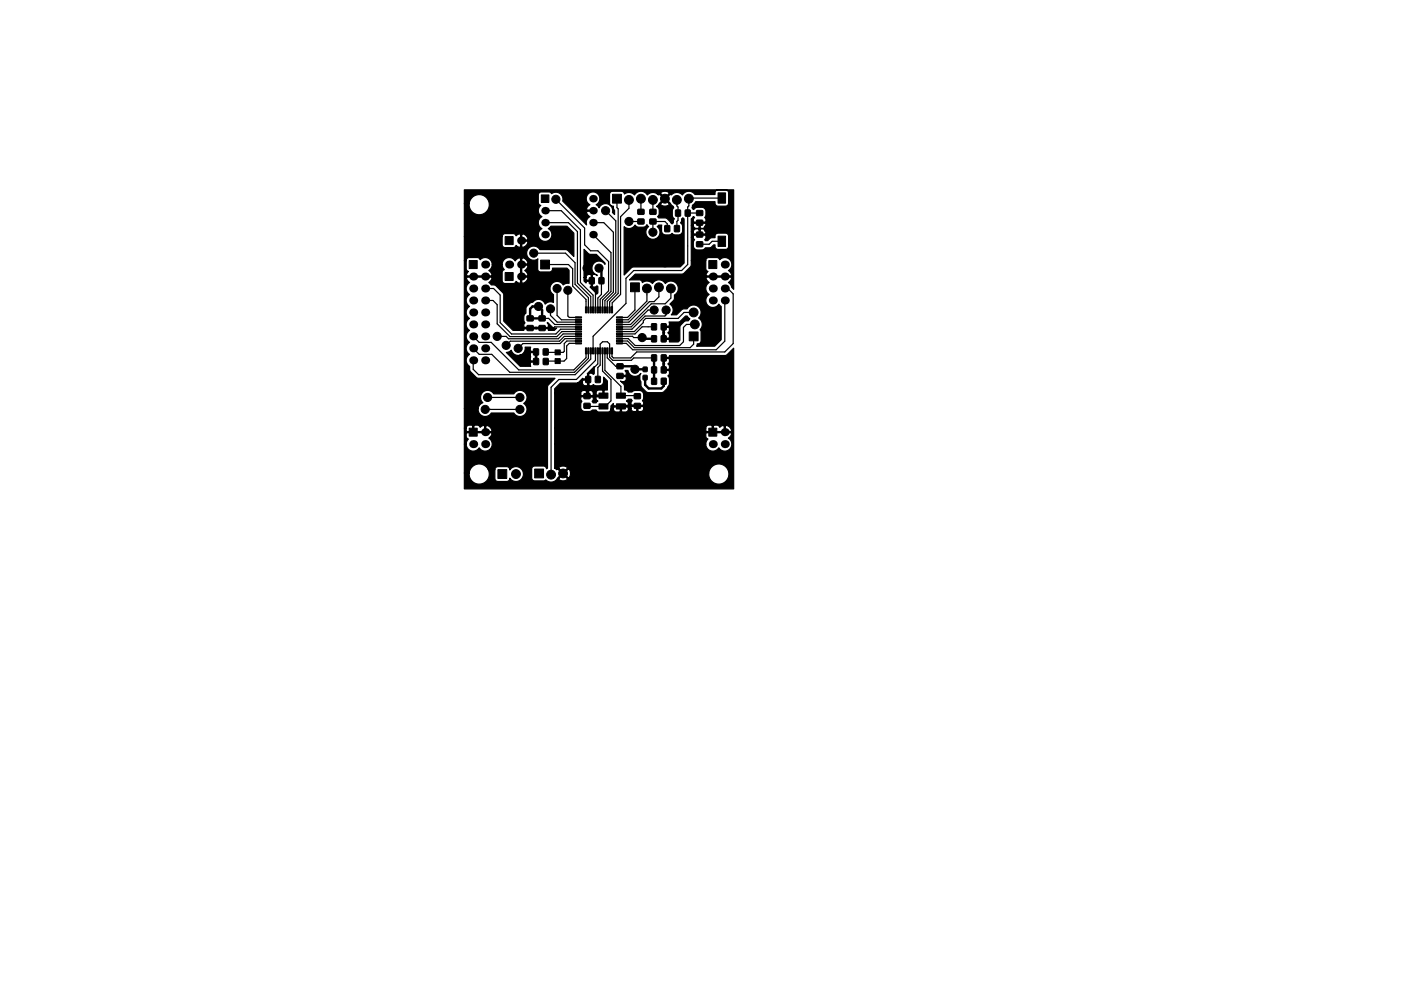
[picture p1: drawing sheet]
<svg xmlns="http://www.w3.org/2000/svg" width="297mm" height="210mm" viewBox="0 0 297 210" stroke-linecap="round" stroke-linejoin="round" font-family="sans-serif">
<g fill="#000" stroke="#000" stroke-width=".21">
<path d="M99.5 55.3h1.7v1.7h-1.7zM107.1 57.8h1.7v1.7h-1.7zM107.1 50.2h1.7v1.7h-1.7zM114.8 41.4h1.6v1.6h-1.6zM114.6 55.2h1.9v1.9h-1.9zM125 58.9h1v1.3h-1.1zM127 58.9h1v1.3h-1zM129.9 41.2h1.8v1.9h-1.8zM135.3 46.5h1.2v1h-1.2zM135.3 44.4h1.2v1l-1.2 .1zM137.8 46.5h1.2l.1 1h-1.3zM137.8 44.4h1.2l.1 1-1.3 .1z"/>
<path d="M141 47.9h1v1.3l-1-.1zM143 47.9h1v1.3l-1-.1zM143.3 44.6h1l-.1 1.2h-1zM145.3 44.6h1v1.2h-1zM147.7 51.3h1.2l.1 1h-1.3zM147.7 49.3h1.2l.1 1h-1.3zM147.7 44.7h1.2l.1 1h-1.3zM147.7 46.7h1.2l.1 1-1.3 .1zM150.3 55.3h1.7v1.7h-1.7zM152.2 50.1h1.6v2.2h-1.6zM152.2 40.9h1.6v2.2h-1.6zM111.8 69.1h1.2v1h-1.2z"/>
<path d="M111.8 67h1.2v1l-1.2 .1zM113.1 74l1.1 .1-.1 1.2h-1zM113.2 76.1h1l-.1 1.2h-1zM114.3 69.1h1.2l.1 1h-1.3zM114.3 67h1.2l.1 1-1.3 .1zM115.2 74l1 .1v1.2h-1zM115.2 76.1h1v1.2h-1zM117.7 76.1h1.1v1h-1.1zM117.7 74.2h1.1v1.1h-1.1zM122 72.7h1.3v.3h-1.3zM122 72.2h1.3v.3h-1.3zM122 71.7h1.3v.3h-1.3z"/>
<path d="M122 71.2h1.3v.3h-1.3zM122 70.7h1.3v.3h-1.3zM122 70.2h1.3v.3h-1.3zM122 69.7h1.3v.3h-1.3zM122 69.2h1.3v.3h-1.3zM122 68.7h1.3v.3h-1.3zM122 68.2h1.3v.3h-1.3zM122 67.7h1.3v.3h-1.3zM122 67.2h1.3v.3h-1.3zM124.1 65.1h.3v1.3h-.3zM124.1 73.8h.3v1.3h-.3zM124.6 65.1h.3v1.3h-.3z"/>
<path d="M124.6 73.8h.3v1.3h-.3zM124.2 79.9h1v1.3l-1-.1zM125.1 65.1h.3v1.3h-.3zM125.1 73.8h.3v1.3h-.3zM125.6 65.1h.3v1.3h-.3zM125.6 73.8h.3v1.3h-.3zM126.1 65.1h.3v1.3h-.3zM126.1 73.8h.3v1.3h-.3zM126.6 65.1h.3v1.3h-.3zM126.6 73.8h.3v1.3h-.3zM126.3 79.9h1l-.1 1.3-1-.1zM127.1 65.1h.3v1.3h-.3z"/>
<path d="M127.1 73.8h.3v1.3h-.3zM127.6 65.1h.3v1.3h-.3zM127.6 73.8h.3v1.3h-.3zM128.1 65.1h.3v1.3h-.3zM128.1 73.8h.3v1.3h-.3zM128.6 65.1h.3v1.3h-.3zM128.6 73.8h.3v1.3h-.3zM129.1 65.1h.3v1.3h-.3zM129.1 73.8h.3v1.3h-.3zM129.6 65.1h.3v1.3h-.3zM129.6 73.8h.3v1.3h-.3zM130.7 67.2h1.3v.3h-1.3z"/>
<path d="M130.7 67.7h1.3v.3h-1.3zM130.7 68.2h1.3v.3h-1.3zM130.7 68.7h1.3v.3h-1.3zM130.7 69.2h1.3v.3h-1.3zM130.7 69.7h1.3v.3h-1.3zM130.7 70.2h1.3v.3h-1.3zM130.7 70.7h1.3v.3h-1.3zM130.7 71.2h1.3v.3h-1.3zM130.7 71.7h1.3v.3h-1.3zM130.7 72.2h1.3v.3h-1.3zM130.7 72.7h1.3v.3h-1.3zM130.8 79.3l1.3-.1v1l-1.3 .1z"/>
<path d="M130.8 77.2h1.3v1h-1.3zM133.7 60h1.9v1.9h-1.9zM136.4 79.7h.8v.9h-.8zM136.4 77.9h.8v.9h-.8zM138.2 68.7h1l-.1 1.3-1-.1zM138.2 71.2l1 .1-.1 1.2h-1zM138.2 77.9h1v1.2h-1zM138.2 75.3h1v1.3l-1-.1zM140.2 68.7h1v1.3l-1-.1zM140.2 71.2l1 .1v1.2h-1zM140.2 77.9h1v1.2h-1zM140.2 75.3h1v1.3l-1-.1z"/>
<path d="M146.1 70.4h1.9v1.9h-1.9zM99.5 90.8h1.7v1.7h-1.7zM123.8 83.5h1.3v1l-1.2 .1zM123.8 85.6h1.3v1h-1.2zM127 85.7h1.9v1.1h-1.9zM127 83.4h1.9v1.1h-1.9zM130.7 85.7h1.9v1.1h-1.9zM130.7 83.4h1.9v1.1h-1.9zM134.5 85.6h1.2l.1 1h-1.3zM134.5 83.6l1.2-.1 .1 1-1.3 .1zM138.2 80.3h1v1.2h-1zM140.2 80.3h1v1.2h-1z"/>
<path d="M150.3 90.8h1.7v1.7h-1.7zM105.6 99.6h1.8v1.9h-1.8zM113.4 99.5h1.8v1.9h-1.8z"/>
<circle cx="113.2" cy="53.7" r=".86"/>
<circle cx="117.9" cy="42.3" r=".86"/>
<circle cx="120" cy="52.1" r=".86"/>
<circle cx="124.5" cy="56.9" r=".86"/>
<circle cx="127" cy="56.9" r=".86"/>
<circle cx="128.4" cy="44.7" r=".86"/>
<circle cx="133.3" cy="47" r=".86"/>
<circle cx="133.3" cy="42.4" r=".94"/>
<circle cx="135.9" cy="42.2" r=".94"/>
<circle cx="137.3" cy="51.4" r=".86"/>
<circle cx="138.4" cy="49.3" r=".86"/>
<circle cx="138.4" cy="42.4" r=".94"/>
<circle cx="141" cy="55.7" r=".86"/>
<circle cx="141" cy="42.2" r=".94"/>
<circle cx="143.5" cy="42.4" r=".94"/>
<circle cx="146" cy="42.2" r=".94"/>
<circle cx="150.1" cy="48.5" r=".86"/>
<circle cx="105.4" cy="71.4" r=".86"/>
<circle cx="107.3" cy="73.3" r=".86"/>
<circle cx="109.7" cy="69.1" r=".86"/>
<circle cx="109.9" cy="73.9" r=".86"/>
<circle cx="111.4" cy="76.7" r=".86"/>
<circle cx="114.2" cy="65" r=".86"/>
<circle cx="116.7" cy="65.5" r=".86"/>
<circle cx="118.1" cy="61.2" r=".86"/>
<circle cx="120.4" cy="61.6" r=".86"/>
<circle cx="134.6" cy="78.4" r=".86"/>
<circle cx="136.1" cy="71.6" r=".86"/>
<circle cx="137.2" cy="61.2" r=".94"/>
<circle cx="138.7" cy="65.8" r=".86"/>
<circle cx="139.7" cy="61" r=".94"/>
<circle cx="141.2" cy="65.8" r=".86"/>
<circle cx="142.2" cy="61.2" r=".94"/>
<circle cx="143" cy="77.2" r=".86"/>
<circle cx="143" cy="70.6" r=".86"/>
<circle cx="147.1" cy="66.3" r=".94"/>
<circle cx="147.3" cy="68.8" r=".94"/>
<circle cx="102.9" cy="86.9" r=".86"/>
<circle cx="103.4" cy="84.3" r=".86"/>
<circle cx="110.2" cy="84.3" r=".86"/>
<circle cx="110.2" cy="91.7" r=".86"/>
<circle cx="110.2" cy="86.9" r=".86"/>
<circle cx="111.4" cy="81.4" r=".86"/>
<circle cx="121.9" cy="88.9" r=".86"/>
<circle cx="121.9" cy="82.3" r=".86"/>
<circle cx="133.5" cy="88.9" r=".86"/>
<circle cx="134" cy="81.5" r=".86"/>
<circle cx="109.4" cy="100.6" r=".94"/>
<circle cx="116.8" cy="100.7" r=".94"/>
<circle cx="119.4" cy="100.5" r=".94"/>
</g>
<g fill="#000">
<circle cx="100.3" cy="58.7" r=".85"/>
<circle cx="102.9" cy="58.7" r=".85"/>
<circle cx="102.9" cy="56.1" r=".85"/>
<circle cx="107.9" cy="56.1" r=".85"/>
<circle cx="110.5" cy="56.1" r=".85"/>
<circle cx="110.5" cy="58.7" r=".85"/>
<circle cx="110.5" cy="51" r=".85"/>
<circle cx="115.6" cy="49.8" r=".8"/>
<circle cx="115.6" cy="47.2" r=".8"/>
<circle cx="115.6" cy="44.7" r=".8"/>
<circle cx="125.7" cy="49.8" r=".8"/>
<circle cx="125.7" cy="44.7" r=".8"/>
<circle cx="125.7" cy="47.2" r=".8"/>
<circle cx="125.7" cy="42.2" r=".8"/>
<circle cx="127" cy="56.9" r=".25"/>
<circle cx="151.1" cy="58.7" r=".85"/>
<circle cx="153.7" cy="58.7" r=".85"/>
<circle cx="153.7" cy="56.1" r=".85"/>
<circle cx="100.3" cy="73.9" r=".85"/>
<circle cx="100.3" cy="68.8" r=".85"/>
<circle cx="100.3" cy="71.4" r=".85"/>
<circle cx="100.3" cy="61.2" r=".85"/>
<circle cx="100.3" cy="76.4" r=".85"/>
<circle cx="100.3" cy="66.3" r=".85"/>
<circle cx="100.3" cy="63.7" r=".85"/>
<circle cx="102.9" cy="61.2" r=".85"/>
<circle cx="102.9" cy="63.7" r=".85"/>
<circle cx="102.9" cy="73.9" r=".85"/>
<circle cx="102.9" cy="76.4" r=".85"/>
<circle cx="102.9" cy="68.8" r=".85"/>
<circle cx="102.9" cy="71.4" r=".85"/>
<circle cx="102.9" cy="66.3" r=".85"/>
<circle cx="109.7" cy="68.8" r=".25"/>
<circle cx="114.2" cy="65" r=".25"/>
<circle cx="134.6" cy="78.4" r=".25"/>
<circle cx="136.1" cy="71.6" r=".25"/>
<circle cx="151.1" cy="61.2" r=".85"/>
<circle cx="151.1" cy="63.7" r=".85"/>
<circle cx="153.7" cy="61.2" r=".85"/>
<circle cx="153.7" cy="63.7" r=".85"/>
<circle cx="100.3" cy="94.2" r=".85"/>
<circle cx="102.9" cy="94.2" r=".85"/>
<circle cx="102.9" cy="91.7" r=".85"/>
<circle cx="151.1" cy="94.2" r=".85"/>
<circle cx="153.7" cy="94.2" r=".85"/>
<circle cx="153.7" cy="91.7" r=".85"/>
</g>
<path d="M127 56.9l.5 .5v2.2M109.7 68.8l.8 .8h4.4M112.9 65h1.3l.7 .8v1.7h-2.5v-2zM113.7 74.4v2.6M131.4 77.7h2.6l.6 .7h2.2M136.1 71.6l.3 .3h2.3M138.7 75.9v5M140.7 69.3v2.6M140.7 75.9v2.6M124.7 80.5v3.3l-.2 .3h3.3l.1-.2M135.1 86.1h-3.3l-.2 .1M136.8 80.1v1.6l.7 .7h2.7l.5-.5v-1" fill="none" stroke="#000" stroke-width=".51"/>
<g fill="none" stroke="#000" stroke-width=".25">
<path d="M113.2 53.7h6.7l2 2v4.6l2.9 2.8v2.8M115.6 56.1h4.9l.9 .9v3.7l2.8 2.8v2.4M115.6 44.7h3.4l4.1 4.1v11.1l2.7 2.7v3.3M115.6 47.2h4.9l1.9 1.9v11l2.8 2.8v3M117.9 42.3h.1M117.9 42.3l6.1 6.1v3.5l1.2 1.3h1.5l2.3 2.3v6.2l-1.8 1.8v2.4M125.5 59.6v1.5l.7 .8v4M125.7 47.2h2.3l2 2.1v12.7l-1.8 1.8v2.1M125.7 49.8l3.8 3.8v8.3l-1.7 1.7v2.3M127.5 59.6v2.9l-.7 .7v2.7M128.4 44.7h.1M128.4 44.7l2.2 2.2v15.2l-1.8 1.8v2"/>
<path d="M130.8 42.2v1.9l.3 .2v18l-1.9 1.8v1.8M133.3 47h2.6M133.3 42.4v1.8l-1.7 1.8v16.5l-1.8 1.8v1.6M135.9 42.2v2.7M138.4 49.3h.1M138.4 42.2v2.7M141.5 48.5v-1l-.5-.5h-2.6v2.3M143.5 42.2v1.5l.3 .2v2.8l-.3 .3v1.5M145.8 45.2h.1M145.8 45.2h2.5M146 42h6.4M146 41.9v1.8l-.2 .2v12.2l-1.3 1.3h-10.1l-1.7 1.6v5.4l-6.9 6.9v3"/>
<path d="M152.4 42h.1M152.4 51.2h-1.4l-.6 .6h-2.1M100.3 73.9l1.3 1.3h2.7l3.8 3.8h13.7l3-3v-1.7M100.3 71.4l1.3 1.2h2.5l5.9 5.9h11.7l2.5-2.6v-1.6M102.9 61.2h1.7l1.4 1.4v5.8l2.5 2.5h9.4l1-1.1h3.9M102.9 63.7h1.6l.9 .9v4.1l2.7 2.7h10l1-1.1h3.7M114.9 67.5h1.4l1.3 1.3h5.2M116.7 65.5v1.4l1.4 1.4h4.7M118.1 61.2v5.7l.9 .9h3.8M120.4 61.6v5.5l.3 .2h2.1M122.8 69.3h-5.2l-.3 .3h-2.4M122.8 70.8h-3.4l-1 1.1h-10.6l-.5-.5h-1.9"/>
<path d="M122.8 71.3l-3.2 .1-1 1h-10.4l-.9 .9M122.8 71.8h-3l-1 1.1h-7.9l-1 1M122.8 72.8h-2.1l-.6 .6v2.7l-.5 .5-3.9 .1M122.8 72.3h-2.6l-.6 .6v1.6l-.2 .3-3.7-.1M125.2 74.3v1.9l-3.3 3.3h-20.4l-1.2-1.1v-2M126.2 74.3v2.2l-4 4h-3.7l-1.7 1.7v18.6M126.8 74.3v2.9l-2.1 2.1v1.2M127.8 74.3v4.4l1.7 1.8v4.5l-1.2 1.2h-3.7l-.1-.1M128.2 74.3v4.3l3.4 3.4v1.9h3.4l.1 .2M128.8 74.3v1.6l1.7 1.8h.9M131.2 71.3h2.9l.3 .3h1.7M134.6 61v4.8l-1.5 1.5h-1.9"/>
<path d="M136.6 66.5h.1M137.2 61.2v2.7l-4 3.9h-2M138.7 69.3h-2.6l-1.5 1.5h-3.4M138.7 75.9h-4.3l-.5 .5h-4l-.7-.6v-2.8l-.4-.5h-1l-.6 .5v4.5l-.4 .5v2.5M138.7 65.8h-1.3l-3.6 3.5h-2.6M139.7 61v2l-1 1h-1l-4.4 4.3h-2.1M141.2 66.3h.1M141.2 65.8v1l-.2 .3h-4.2l-2.8 2.7h-2.8M142.2 61.2v2l-1.2 1.3h-2.9l-4.4 4.3h-2.5M147.1 71.4v1.6l-.8 .8h-11.8l-1.4-1.5h-1.9M147.1 66.3h-2.1l-1.2 1.3h-6.9l-.5 .5v.3l-1.9 1.9h-3.3M147.3 68.8h-1.8l-.6 .7v3l-.8 .8h-9.4l-1.5-1.5h-2"/>
<path d="M153.7 61.2h.6l1.1 1.2v10.5l-1.7 1.8h-18.7l-1.3 1.2h-3.7l-.2-.3v-1.3M153.7 63.7v8.7l-1.9 1.8h-17.6l-1.4-1.4h-1.6M102.9 86.9h7.3M103.4 84.3h6.8M103.8 86.9h.1"/>
</g>
<path d="M123.8 52.9l1.1 1 1.5 .1 1.9 1.8v.3a1.53 1.53 0 0 0-2.6 0 1.53 1.53 0 0 0 .9 2.3l-.6-.2-.4 .2v2.3l.2 .2 .5-.1 .3-.2 .2 .2v1.4l-.3 .2-1.4-1.5 .2-.2v-1h-.9l-.1 .4-.5-.5v-.7h.5v.4l.1 .1h.9v-1a.65 .65 0 0 0-.7-.1 .65 .65 0 0 0-.3 .6h-.5zM132.3 48.1a1.53 1.53 0 0 0 2.4-.3l.6 .4h1l.5-.1 .4-.4 .3 .4a1.5 1.5 0 0 0-.2 2.2 1.5 1.5 0 0 0 2.2 0 1.5 1.5 0 0 0-.2-2.2l.3-.3h.7v1.2a.89 .89 0 0 0 .8 .8h.9l.5-.3 .5 .3h.8a.89 .89 0 0 0 .9-.8v-1.1l-.4-.6 .2-.4v-.5l.3-.2 .2 .2v9.4l-.8 .8h-10l-.4 .3-1.5 1.5zM107.4 74.8l.6-.2 .4-.3a1.49 1.49 0 0 0 1.8 1.1h2.2v1l.2 .2h.9v-1.8h-.9l-.2 .2v.4h-2.2a1.48 1.48 0 0 0 1.1-1.7h1.2l-.1 .7 .2 .1h1.2v2.3h-1.2l-.2 .2 .1 .7h-2.2zM140.6 69.2h1.2l.1-.1-.1-.8h2.3l1.2-1.2h.4l.6 .6-.4 .4-.8 .1-.9 1-.1 3-.3 .3h-1.9v-.3l-.1-.2h-1.2v-2.5h.2v2.2h1a.74 .74 0 0 0-.2-1.1 .74 .74 0 0 0 .2-1.1h-1.2zM98.4 40.3h57.2v21.1l-1.2-1.5 .5-.5 .2-.4-.1-.2h-5.2a.96 .96 0 0 0 .6 1.1 1.48 1.48 0 0 0 0 2.6 1.49 1.49 0 0 0-.3 2.3 1.49 1.49 0 0 0 2.3-.3l.5 .5v7.1l-1.4 1.4-3.8-.1a.46 .46 0 0 1 .5-.5l.3-.2 .1-.4v-1.9l-.2-.4a1.57 1.57 0 0 0-.3-2.5 1.58 1.58 0 0 0 0-2.5 1.58 1.58 0 0 0-2.4 .5l-1.1 .2-1.2 1.1h-1.1a1.49 1.49 0 0 0-.3-2.3l.9-.8 .1-1.1 .2-.2a1.58 1.58 0 0 0 .2-2.3 1.58 1.58 0 0 0-2.3 .1 1.57 1.57 0 0 0-2.8 0 1.57 1.57 0 0 0-2.1-.2 .63 .63 0 0 0-.6-.6h-2.1l1.2-1.2 10.1-.1 1.6-1.6 .2-1.2h3l.1 1.8 .4 .5-.1 .1a.67 .67 0 0 0-.2 .8h5.2l.1-.3-.6-.8a1.49 1.49 0 0 0 .3-2.2 1.49 1.49 0 0 0-2.2-.1l-.5-.4-1.8-.1a.64 .64 0 0 0-.7 .7h-3v-5h.4v.2a.49 .49 0 0 1 0 .8v.8a.89 .89 0 0 0 .9 .9h1.1l.6-.4 1.1-.1 .6-.5h.3v.3a.64 .64 0 0 0 .6 .6h1.8l.4-.3 .1-2.5a.64 .64 0 0 0-.7-.6h-1.7a.74 .74 0 0 0-.5 .9l-.9 .1-.7 .6h-.4l-.2-.2 .2-.3 .1-.5-.2-.2h-2.3l-.2 .4h-.4v-1.1h.4l.2 .4h1v-.9h.3v.9h1l.2-.1a.74 .74 0 0 0-.3-.9 .74 .74 0 0 0-.9 .1l-1-.1-.4 .2-.1 .4h-.4v-1.4h.4a.64 .64 0 0 0 .6 .7h.5l.1-.2v-.9h.3v.9l.1 .2 .6-.1a.65 .65 0 0 0 .3-1h-2.3l-.2 .4h-.4v-1.4l.4-.4 .3 .2-.3 .3v.5l.2 .1h2.3l.2-.1-.1-.6-.2-.2 .3-.5v-.8l-.3-.7-.4-.2h-1.1l-.5 .1-.3 .3a.47 .47 0 0 1-.4-.3 .47 .47 0 0 1 .1-.5l.7-.8h4.1a.72 .72 0 0 0 .6 .9h1.8l.4-.2 .1-2.6a.64 .64 0 0 0-.7-.6h-1.7a.75 .75 0 0 0-.5 1h-4.3v-.1a1.58 1.58 0 0 0-2.6 .2 1.57 1.57 0 0 0-2.4 0l-.2-.2-1 1 1.7 1.6 .1 .3-.3 .5-.1 1.1 .2 .4 .3 .3-.2 .4v.5l-.3 .2-1.2-1.2-1.7-.1-.2-.2 .4-.6v-1l-.3-.4-.3-.2 .6-.5h.3a1.09 1.09 0 0 0 1.8 0l-.9-1-.9 1h-.3l1-1.1-.9-1-.3 .2-.4-.3h.9l.9 .9 .9-.9-.1-.3-.9-.2-.8 .2v.3h-.9a1.56 1.56 0 0 0-1.9 .3 1.57 1.57 0 0 0-2.8 0 1.57 1.57 0 0 0-2.1-.2 .63 .63 0 0 0-.7-.6h-1.8l-.5 .2-.2 .4v1.9a.67 .67 0 0 0 .8 .6l.1 .5 .2 .4v.9l-.4-.4v-.3a1.5 1.5 0 0 0-1.1-1.6 1.5 1.5 0 0 0-1.8 .9l-.6-.7a1.44 1.44 0 0 0 .4-2.1 1.44 1.44 0 0 0-2.2 0 1.44 1.44 0 0 0 .5 2.1l-.4 .3a.62 .62 0 0 0-.2 .9h1.4v.2h-1.4l-.2 .2 .4 .7 .4 .3-.7 .7v1l-5.1-5a1.5 1.5 0 0 0-.6-1.7 1.5 1.5 0 0 0-1.8 .1l-.5-.4h-1.6l-.5 .2-.2 .5v1.7l.2 .3 .4 .2a1.43 1.43 0 0 0 .2 2.4 1.43 1.43 0 0 0 0 2.5 1.44 1.44 0 0 0-.4 2.2 1.44 1.44 0 0 0 2.2 0 1.44 1.44 0 0 0-.5-2.2l.6-.5h3.4l1.5 1.5v4.9l-1.7-1.4h-5.5a1.5 1.5 0 0 0-2.2-.6 1.5 1.5 0 0 0-.4 2.2 1.5 1.5 0 0 0 2.2 .3l-.1 2.2a.64 .64 0 0 0 .6 .6h2a.68 .68 0 0 0 .5-.8h3.1l.4 .4v2.8h-.6l-.6 .4-.1-.2a1.5 1.5 0 0 0-2.3-.1 1.5 1.5 0 0 0 .3 2.3v1.7l-1-.1-.7 .4a1.59 1.59 0 0 0-2.7-.4l-.5 .2-.8 .9-.1 1.3-.4 .6v.9a.49 .49 0 0 1 0 .9v.4l.1 .2h4.9l.2-.5-.3-.5 .1-.1 1.1 1.1 .8 .1-.5 .5h-1.2l-.2-.4h-4.9l-.1 .4h-2.3l-2-2v-5.8l-1.7-1.7-1-.2-.5-.5 .4-.2a.67 .67 0 0 0 .2-.9h-5.2l-.1 .4 .6 .8a1.49 1.49 0 0 0 .1 2.5 1.48 1.48 0 0 0 0 2.5 1.48 1.48 0 0 0 0 2.6 1.48 1.48 0 0 0 0 2.5 1.48 1.48 0 0 0 0 2.5 1.48 1.48 0 0 0 0 2.6 1.48 1.48 0 0 0 0 2.5l.1 1.1 1.2 1.2 .4 .2 16.4 .1-1.4 1.3-.2 .6v17.1l-.2 .2-.2-.4-.3-.2h-2a.64 .64 0 0 0-.7 .6v2l.3 .4 2.2 .1 .5-.2 .1 .1a1.57 1.57 0 0 0 2.4-.4h.3l.1 .3 .5 .2 1.1-.2 .1-.3-.9-.9-.9 .9h-.3l1-1h.4l.9 .9a.89 .89 0 0 0 .5-1h29.3v.4a2.15 2.15 0 0 0 3.2 1.6 2.15 2.15 0 0 0 0-3.6 2.15 2.15 0 0 0-3.2 1.6h-29.3l-.3-.8-.2-.1-.9 1h-.4l-.9-1-.3 .2-.3-.3h.8l.9 .9 .9-.9-.1-.3-.9-.2-.7 .2-.1 .3-.9-.1v-5.1h32l.1 .3a1.49 1.49 0 0 0 1.2 1.2 1.49 1.49 0 0 0 1.5-.7 1.49 1.49 0 0 0 2.3 .3 1.49 1.49 0 0 0-.3-2.3l.4-.3a.67 .67 0 0 0 .2-.9h-5.2l-.2 .2 .1 .7 .4 .4-.3 .6-.2 .5h-32v-3.4h32v.6l.2 .2h1.2v-1.2h.3v1.2h2.2v-1.2h.3v1.2h1.2l.1-.3a1.22 1.22 0 0 0-1.6-.9 .8 .8 0 0 0-.9 .3l-.5-.5-1.1 .2-.2-.2h-.5a.64 .64 0 0 0-.7 .6h-32v-7.3h5.5l.2 .4h1v-.9h.3v.9h1l.2-.1v-.4h.6l.1 .4h1.3v-.9l-.1-.1-.7-.1a.64 .64 0 0 0-.6 .7h-.6l-.2-.4-.3-.2-1 .2a.73 .73 0 0 0-1.2 .4v.1h-5.5v-1l1.2-1.2 4.7-.1v.1a.65 .65 0 0 0 1.1 .4v-1.1h-.9l-.2 .2v.4h-1l1-.9 .2 .1h.9l-.1-1.1 1.5-1.5v1.5l-.2 .1-.3-.2h-.5l-.2 .1v2.4l.5 .2 .5-.3 .6 .3 1.2-.2 .4-.6v-1.1l.8 .8v1.9l-.6 .1-.1 .1v1.2h-1.6l-.1 .1a.71 .71 0 0 0 .4 .9l-.4 .4h-.7l-.2-.4 .3-.4v-.4l-.2-.1h-2.3l-.2 .1v.4a.48 .48 0 0 1 0 .9v.8a.89 .89 0 0 0 .9 .9h1.1l.5-.3h.8l.5 .4h2l.4-.2 .2-.4h.6a.64 .64 0 0 0 .6 .6h.7l.1-.1v-.9h.3v.9l.1 .1h.8a.65 .65 0 0 0 .5-.7h.6l.3 .5 .7 .1 .2-.1v-1h.3v1a.73 .73 0 0 0 1.2-.4v-.4l-.2-.2h-2.3l-.2 .5h-.6l-.1-.3h-2.9l-.1 .4h-.6v-.7l.6-.5v.3l.1 .2h2.9a.63 .63 0 0 0-.3-1l.4-.4h.6l.3 .3-.3 .4v.4l.2 .2h2.3l.2-.2v-.4a.49 .49 0 0 1-.1-.8l.1-.9a.89 .89 0 0 0-.9-.9l-1.1 .1-.5 .3h-.8l-.3-.3-.5-.2v-1l-.8-.9 .1 .2h.6a.65 .65 0 0 0 .3-1.1h-1.3v-.3h1.3l.2-.1v-.4l-.3-.4 .6-.1 .1 .2a1.55 1.55 0 0 0 2.7 .4l-.2 .5v.7l.2 .6v.8l1 1.2 .6 .3h2.9l1.1-.9 .4-1.1v-1l-.3-.6 .3-.3v-.6l-.1-.2h-1.2v-2.5h.3v2.3h.9a.74 .74 0 0 0-.2-1.2 .74 .74 0 0 0 .2-1.1h-1.2v-.3h1.2l.1-.4h11.9l.4-.2 1.4-1.3v29.8h-57.2v-3.3h1.1a2.14 2.14 0 0 0 2.5 2.3 2.14 2.14 0 0 0 1.5-3.1h1.4v1.9a.64 .64 0 0 0 .7 .7l2-.1a.65 .65 0 0 0 .5-.7 1.58 1.58 0 0 0 2.3 .4 1.58 1.58 0 0 0 0-2.4 1.58 1.58 0 0 0-2.3 .3 .65 .65 0 0 0-.7-.7h-2l-.4 .3-.1 .3h-1.4a2.14 2.14 0 0 0-2.3-1.1 2.14 2.14 0 0 0-1.7 1.9h-1.1v-6.2h.4l.1 .3a1.49 1.49 0 0 0 1.2 1.2 1.49 1.49 0 0 0 1.5-.7 1.49 1.49 0 0 0 2.3 .3 1.49 1.49 0 0 0-.3-2.3l.4-.3a.67 .67 0 0 0 .2-.9h-5.2l-.2 .2 .1 .7 .4 .4-.3 .6-.2 .5h-.4v-3.4h.4v.6l.2 .2h1.2v-1.2h.3v1.2h2.2v-1.2h.3v1.2h1.2l.1-.3a1.22 1.22 0 0 0-1.6-.9 .8 .8 0 0 0-.9 .3l-.5-.5-1.1 .2-.2-.2h-.5a.64 .64 0 0 0-.7 .6h-.4v-4.1h3v.3a1.5 1.5 0 0 0 1.1 1.3 1.5 1.5 0 0 0 1.7-.7h4.7l.2 .2a1.5 1.5 0 0 0 2.3 .1 1.5 1.5 0 0 0-.4-2.3 1.5 1.5 0 0 0 .3-2.4 1.5 1.5 0 0 0-2.4 .4h-4.2l-.2-.2a1.5 1.5 0 0 0-2.2-.2 1.5 1.5 0 0 0 .1 2.2l-.7 .5-.3 .8h-3v-31.4h.4l.1 1.8 .4 .5-.1 .1a.67 .67 0 0 0-.2 .8h5.2l.1-.2-.2-.4-.5-.5 .5-.4 .3-.9h2.1l.1 .6 .3 .5-.4 .5v1.8l.1 .5 .5 .2 1.8-.1 .5-.4 .7 .4 .3-.1v-1.2h.2v1.2a1 1 0 0 0 1.2-1.2h-1.5l.1-2.5h.2v2.2h1.2l.1-.2-.3-.6-.4-.3 .4-.3 .3-.6-.1-.2h-1.5l.1-1.5h.2v1.2h1.2a1.07 1.07 0 0 0-1.4-1.2 .9 .9 0 0 0-1.2 .6 1.49 1.49 0 0 0-1.7-.7 1.49 1.49 0 0 0-1 1.4h-2.1l-.1-.3a1.49 1.49 0 0 0-2.5-.7l-.5-.4-1.8-.1a.64 .64 0 0 0-.7 .7h-.4v-5.1h8.1v1.7a.64 .64 0 0 0 .6 .6h1.8l.5-.4 .7 .4 .3-.1v-1.2h.2v1.2a1 1 0 0 0 1.2-1.2h-1.5l.1-1.5h.2v1.2h1.2l.1-.2a1.19 1.19 0 0 0-1.5-1 .7 .7 0 0 0-1 .3l-.5-.4h-1.8a.64 .64 0 0 0-.6 .6h-8.1v-7h1.1v.4a2.15 2.15 0 0 0 3.2 1.7 2.15 2.15 0 0 0 0-3.7 2.15 2.15 0 0 0-3.2 1.6h-1.1z" fill="#000" stroke="#000" stroke-width=".25"/>
</svg>
